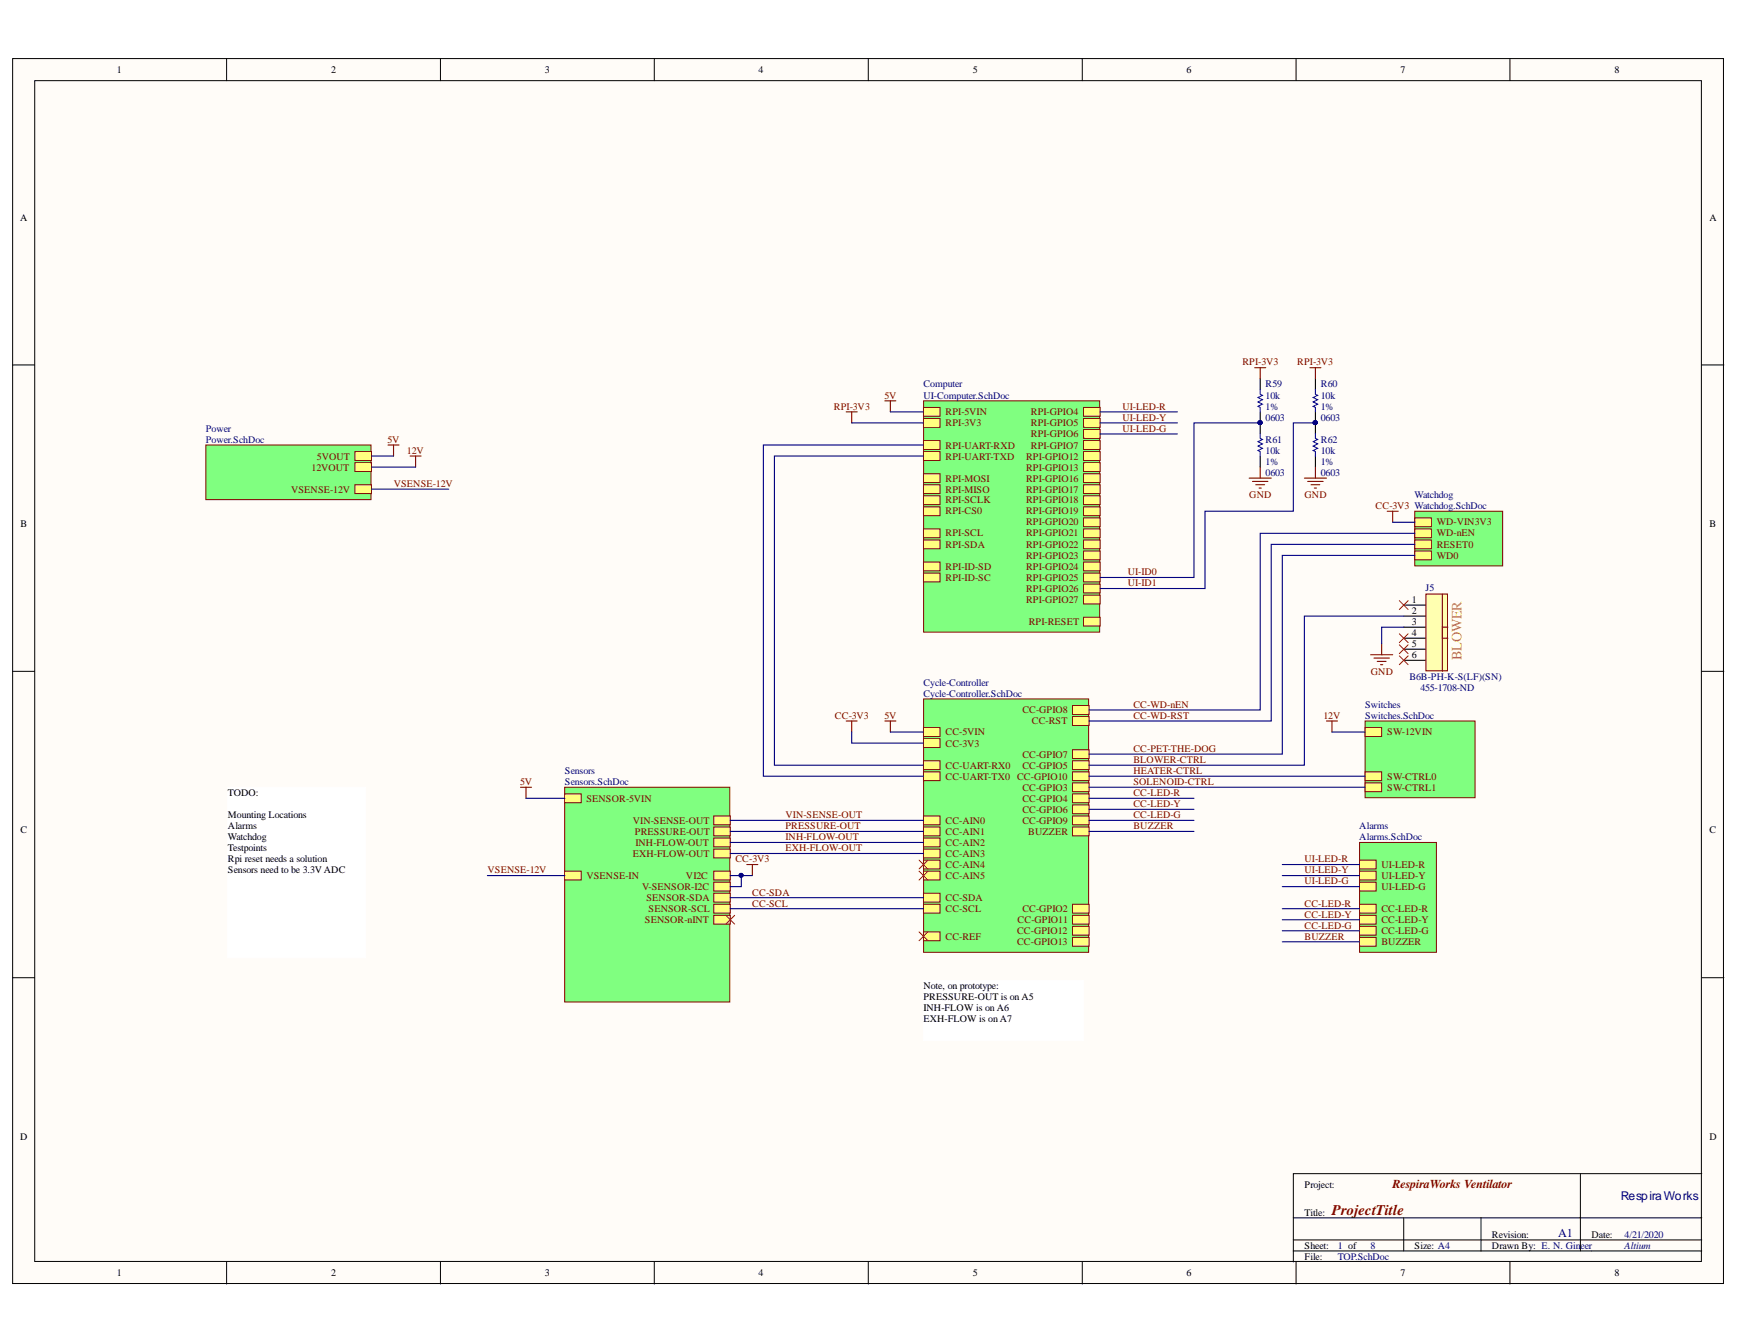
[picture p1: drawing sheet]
<svg xmlns="http://www.w3.org/2000/svg" width="279mm" height="216mm" viewBox="0 0 279 216" stroke-linecap="round" stroke-linejoin="round" font-family="sans-serif">
<defs><g id="words">
<text font-size="2.4" fill="#800000" x="214" y="195.1">ProjectTitle</text>
<text font-size="2.3" fill="#f90" x="234.8" y="106.1" transform="rotate(-90 234.8 106.1)">BLOWER</text>
<text font-size="1.9" fill="#800000" x="223.7" y="190.8">RespiraWorks Ventilator</text>
<g font-size="1.9" fill="#000080">
<text x="260.4" y="192.7">RespiraWorks</text>
<text x="250.4" y="198.7">A1</text>
</g>
<g font-size="1.6">
<text x="18.8" y="11.8">1</text>
<text x="53.2" y="11.8">2</text>
<text x="87.5" y="11.8">3</text>
<text x="121.9" y="11.8">4</text>
<text x="156.3" y="11.8">5</text>
<text x="190.7" y="11.8">6</text>
<text x="225" y="11.8">7</text>
<text x="259.4" y="11.8">8</text>
<text x="3.2" y="35.4">A</text>
<text x="274.6" y="35.4">A</text>
<text x="3.3" y="84.7">B</text>
<text x="274.6" y="84.7">B</text>
<text x="226.9" y="100.4">3</text>
<text x="226.9" y="98.6">2</text>
<text x="226.9" y="96.8">1</text>
<text x="226.9" y="105.7">6</text>
<text x="226.9" y="103.9">5</text>
<text x="226.9" y="102.2">4</text>
<text x="36.6" y="127.9">TODO:</text>
<text x="36.6" y="131.4">Mounting Locations</text>
<text x="3.3" y="133.9">C</text>
<text x="36.6" y="133.2">Alarms</text>
<text x="36.6" y="135">Watchdog</text>
<text x="36.6" y="136.8">Testpoints</text>
<text x="274.6" y="133.9">C</text>
<text x="36.6" y="138.5">Rpi reset needs a solution</text>
<text x="36.6" y="140.3">Sensors need to be 3.3V ADC</text>
<text x="148.4" y="158.9">Note, on prototype:</text>
<text x="148.4" y="160.7">PRESSURE-OUT is on A5</text>
<text x="148.4" y="162.5">INH-FLOW is on A6</text>
<text x="148.4" y="164.2">EXH-FLOW is on A7</text>
<text x="3.2" y="183.1">D</text>
<text x="274.6" y="183.1">D</text>
<text x="209.6" y="190.9">Project:</text>
<text x="209.6" y="195.3">Title:</text>
<text x="209.6" y="202.4">File:</text>
<text x="209.6" y="200.6">Sheet:</text>
<text x="227.3" y="200.6">Size: A4</text>
<text x="239.7" y="200.6">Drawn By: E. N. Gin</text>
<text x="239.7" y="198.8">Revision:</text>
<text x="255.7" y="198.8">Date:</text>
<text x="18.8" y="205">1</text>
<text x="53.2" y="205">2</text>
<text x="87.5" y="205">3</text>
<text x="121.9" y="205">4</text>
<text x="156.3" y="205">5</text>
<text x="190.7" y="205">6</text>
<text x="225" y="205">7</text>
<text x="259.4" y="205">8</text>
</g>
<g font-size="1.6" fill="#800000">
<text x="199.6" y="58.7">RPI-3V3</text>
<text x="208.4" y="58.7">RPI-3V3</text>
<text x="134" y="65.8">RPI-3V3</text>
<text x="142.1" y="64">5V</text>
<text x="180.3" y="65.8">UI-LED-R</text>
<text x="62.3" y="71.1">5V</text>
<text x="151.9" y="68.5">RPI-3V3</text>
<text x="151.9" y="66.7">RPI-5VIN</text>
<text x="165.6" y="70.3">RPI-GPIO6</text>
<text x="165.6" y="66.7">RPI-GPIO4</text>
<text x="165.6" y="68.5">RPI-GPIO5</text>
<text x="180.3" y="67.6">UI-LED-Y</text>
<text x="180.3" y="69.3">UI-LED-G</text>
<text x="50.1" y="75.6">12VOUT</text>
<text x="50.9" y="73.8">5VOUT</text>
<text x="65.4" y="72.9">12V</text>
<text x="151.9" y="73.8">RPI-UART-TXD</text>
<text x="151.9" y="77.4">RPI-MOSI</text>
<text x="151.9" y="72.1">RPI-UART-RXD</text>
<text x="164.9" y="73.8">RPI-GPIO12</text>
<text x="164.9" y="77.4">RPI-GPIO16</text>
<text x="164.9" y="75.6">RPI-GPIO13</text>
<text x="165.6" y="72.1">RPI-GPIO7</text>
<text x="46.8" y="79.2">VSENSE-12V</text>
<text x="63.3" y="78.2">VSENSE-12V</text>
<text x="151.9" y="80.9">RPI-SCLK</text>
<text x="151.9" y="79.2">RPI-MISO</text>
<text x="151.9" y="82.6">RPI-CS0</text>
<text x="164.9" y="80.9">RPI-GPIO18</text>
<text x="164.9" y="79.2">RPI-GPIO17</text>
<text x="164.9" y="82.6">RPI-GPIO19</text>
<text x="200.7" y="80">GND</text>
<text x="209.6" y="80">GND</text>
<text x="221" y="81.8">CC-3V3 Watchdog.SchDoc</text>
<text x="151.9" y="88">RPI-SDA</text>
<text x="151.9" y="86.2">RPI-SCL</text>
<text x="164.9" y="84.4">RPI-GPIO20</text>
<text x="164.9" y="89.7">RPI-GPIO23</text>
<text x="164.9" y="88">RPI-GPIO22</text>
<text x="164.9" y="86.2">RPI-GPIO21</text>
<text x="230.8" y="88">RESET0</text>
<text x="230.8" y="89.7">WD0</text>
<text x="230.8" y="86.2">WD-nEN</text>
<text x="230.8" y="84.4">WD-VIN3V3</text>
<text x="151.9" y="93.3">RPI-ID-SC</text>
<text x="151.9" y="91.5">RPI-ID-SD</text>
<text x="164.9" y="91.5">RPI-GPIO24</text>
<text x="164.9" y="93.3">RPI-GPIO25</text>
<text x="164.9" y="95.1">RPI-GPIO26</text>
<text x="181.2" y="92.4">UI-ID0</text>
<text x="181.2" y="94.2">UI-ID1</text>
<text x="164.9" y="96.8">RPI-GPIO27</text>
<text x="165.3" y="100.4">RPI-RESET</text>
<text x="182.1" y="113.7">CC-WD-nEN</text>
<text x="220.3" y="108.4">GND</text>
<text x="134.2" y="115.4">CC-3V3</text>
<text x="142.1" y="115.4">5V</text>
<text x="151.9" y="119.9">CC-3V3</text>
<text x="151.9" y="118.1">CC-5VIN</text>
<text x="164.3" y="114.6">CC-GPIO8</text>
<text x="165.8" y="116.4">CC-RST</text>
<text x="182.1" y="115.4">CC-WD-RST</text>
<text x="212.6" y="115.4">12V</text>
<text x="222.9" y="118.1">SW-12VIN</text>
<text x="151.9" y="125.3">CC-UART-TX0</text>
<text x="151.9" y="123.5">CC-UART-RX0</text>
<text x="163.4" y="125.3">CC-GPIO10</text>
<text x="164.3" y="121.7">CC-GPIO7</text>
<text x="164.3" y="123.5">CC-GPIO5</text>
<text x="182.1" y="124.3">HEATER-CTRL</text>
<text x="182.1" y="122.5">BLOWER-CTRL</text>
<text x="182.1" y="120.8">CC-PET-THE-DOG</text>
<text x="222.9" y="125.3">SW-CTRL0</text>
<text x="83.6" y="126.1">5V</text>
<text x="94.2" y="128.8">SENSOR-5VIN</text>
<text x="126.2" y="131.4">VIN-SENSE-OUT</text>
<text x="164.3" y="127">CC-GPIO3</text>
<text x="164.3" y="130.6">CC-GPIO6</text>
<text x="164.3" y="128.8">CC-GPIO4</text>
<text x="182.1" y="126.1">SOLENOID-CTRL</text>
<text x="182.1" y="129.7">CC-LED-Y</text>
<text x="182.1" y="131.4">CC-LED-G</text>
<text x="182.1" y="127.9">CC-LED-R</text>
<text x="222.9" y="127">SW-CTRL1</text>
<text x="101.7" y="137.7">EXH-FLOW-OUT</text>
<text x="101.7" y="132.4">VIN-SENSE-OUT</text>
<text x="102" y="134.1">PRESSURE-OUT</text>
<text x="102.1" y="135.9">INH-FLOW-OUT</text>
<text x="126.2" y="133.2">PRESSURE-OUT</text>
<text x="126.2" y="135">INH-FLOW-OUT</text>
<text x="126.2" y="136.8">EXH-FLOW-OUT</text>
<text x="151.9" y="134.1">CC-AIN1</text>
<text x="151.9" y="135.9">CC-AIN2</text>
<text x="151.9" y="137.7">CC-AIN3</text>
<text x="151.9" y="132.4">CC-AIN0</text>
<text x="164.3" y="132.4">CC-GPIO9</text>
<text x="165.2" y="134.1">BUZZER</text>
<text x="182.1" y="133.2">BUZZER</text>
<text x="78.3" y="140.3">VSENSE-12V</text>
<text x="94.2" y="141.2">VSENSE-IN</text>
<text x="103.2" y="142.9">V-SENSOR-I2C</text>
<text x="110.2" y="141.2">VI2C</text>
<text x="118.2" y="138.5">CC-3V3</text>
<text x="120.9" y="143.9">CC-SDA</text>
<text x="151.9" y="141.2">CC-AIN5</text>
<text x="151.9" y="139.5">CC-AIN4</text>
<text x="209.6" y="138.5">UI-LED-R</text>
<text x="209.6" y="140.3">UI-LED-Y</text>
<text x="209.6" y="142.1">UI-LED-G</text>
<text x="222" y="141.2">UI-LED-Y</text>
<text x="222" y="142.9">UI-LED-G</text>
<text x="222" y="139.5">UI-LED-R</text>
<text x="103.6" y="148.3">SENSOR-nINT</text>
<text x="103.9" y="144.7">SENSOR-SDA</text>
<text x="104.2" y="146.5">SENSOR-SCL</text>
<text x="120.9" y="145.6">CC-SCL</text>
<text x="151.9" y="146.5">CC-SCL</text>
<text x="151.9" y="144.7">CC-SDA</text>
<text x="163.5" y="148.3">CC-GPIO11</text>
<text x="164.3" y="146.5">CC-GPIO2</text>
<text x="209.6" y="145.6">CC-LED-R</text>
<text x="209.6" y="147.4">CC-LED-Y</text>
<text x="209.6" y="149.2">CC-LED-G</text>
<text x="222" y="146.5">CC-LED-R</text>
<text x="222" y="148.3">CC-LED-Y</text>
<text x="151.9" y="151">CC-REF</text>
<text x="163.4" y="150">CC-GPIO12</text>
<text x="163.4" y="151.8">CC-GPIO13</text>
<text x="209.6" y="151">BUZZER</text>
<text x="222" y="151.8">BUZZER</text>
<text x="222" y="150">CC-LED-G</text>
</g>
<g font-size="1.6" fill="#000080">
<text x="148.4" y="62.2">Computer</text>
<text x="148.4" y="64">UI-Computer.SchDoc</text>
<text x="203.3" y="65.8">1%</text>
<text x="203.3" y="64">10k</text>
<text x="203.3" y="62.2">R59</text>
<text x="212.2" y="65.8">1%</text>
<text x="212.2" y="64">10k</text>
<text x="212.2" y="62.2">R60</text>
<text x="33.1" y="69.3">Power</text>
<text x="33.1" y="71.1">Power.SchDoc</text>
<text x="203.3" y="67.6">0603</text>
<text x="203.3" y="71.1">R61</text>
<text x="212.2" y="67.6">0603</text>
<text x="212.2" y="71.1">R62</text>
<text x="203.3" y="76.5">0603</text>
<text x="203.3" y="74.7">1%</text>
<text x="203.3" y="72.9">10k</text>
<text x="212.2" y="76.5">0603</text>
<text x="212.2" y="74.7">1%</text>
<text x="212.2" y="72.9">10k</text>
<text x="227.3" y="80">Watchdog</text>
<text x="229.1" y="94.9">J5</text>
<text x="148.4" y="110.2">Cycle-Controller</text>
<text x="148.4" y="111.9">Cycle-Controller.SchDoc</text>
<text x="219.3" y="113.7">Switches</text>
<text x="226.4" y="109.3">B6B-PH-K-S(LF)(SN)</text>
<text x="228.2" y="111">455-1708-ND</text>
<text x="219.3" y="115.4">Switches.SchDoc</text>
<text x="90.8" y="124.3">Sensors</text>
<text x="90.8" y="126.1">Sensors.SchDoc</text>
<text x="218.4" y="133.2">Alarms</text>
<text x="218.4" y="135">Alarms.SchDoc</text>
<text x="214.9" y="200.6">1 of</text>
<text x="214.9" y="202.4">TOP.SchDoc</text>
<text x="220.2" y="200.6">8</text>
<text x="253.9" y="200.6">eer</text>
<text x="261" y="200.6">Altium</text>
<text x="261" y="198.8">4/21/2020</text>
</g>
</g></defs>
<g fill="#fffcf8" stroke="#000" stroke-width=".16">
<path d="M2 9.4h274.9v196.8h-274.9z"/>
<path d="M5.6 13h267.8v189.6h-267.8z"/>
</g>
<g fill="none" stroke="#000" stroke-width=".16">
<path d="M36.4 9.4v3.6M70.8 9.4v3.6M105.1 9.4v3.6M139.5 9.4v3.6M173.9 9.4v3.6M208.2 9.4v3.6M242.6 9.4v3.6M2 58.6h3.6M273.4 58.6h3.6M2 107.8h3.6M273.4 107.8h3.6M2 157.1h3.6"/>
<path d="M273.4 157.1h3.6M207.8 195.6h65.6M207.8 199.2h65.6M225.5 195.6v5.4M238 195.6v5.4M253.9 188.5v12.5M273.4 188.5h-65.6v12.5M36.4 202.7v3.6M70.8 202.7v3.6M105.1 202.7v3.6M139.5 202.7v3.6M173.9 202.7v3.6"/>
<path d="M207.8 201h65.6M207.8 201v1.7M208.2 202.7v3.6M242.6 202.7v3.6"/>
</g>
<path d="M148.4 112.3h26.5v40.7h-26.5z" fill="#80ff80" stroke="#800000" stroke-width=".16"/>
<path d="M148.4 118.7h2.6v1.4h-2.6z" fill-rule="evenodd" fill="#ffff80"/>
<path d="M148.4 118.7h2.6v1.4h-2.6z" fill="none" stroke="#800000" stroke-width=".16"/>
<path d="M172.3 145.3h2.7v1.4h-2.7z" fill-rule="evenodd" fill="#ffff80"/>
<path d="M172.3 145.3h2.7v1.4h-2.7z" fill="none" stroke="#800000" stroke-width=".16"/>
<path d="M148.4 139.9h2.6v1.5h-2.6z" fill-rule="evenodd" fill="#ffff80"/>
<path d="M148.4 139.9h2.6v1.5h-2.6z" fill="none" stroke="#800000" stroke-width=".16"/>
<path d="M148.4 132.8h2.6v1.5h-2.6z" fill-rule="evenodd" fill="#ffff80"/>
<path d="M148.4 132.8h2.6v1.5h-2.6z" fill="none" stroke="#800000" stroke-width=".16"/>
<path d="M172.3 125.8h2.7v1.4h-2.7z" fill-rule="evenodd" fill="#ffff80"/>
<path d="M172.3 125.8h2.7v1.4h-2.7z" fill="none" stroke="#800000" stroke-width=".16"/>
<path d="M148.4 124h2.6v1.4h-2.6z" fill-rule="evenodd" fill="#ffff80"/>
<path d="M148.4 124h2.6v1.4h-2.6z" fill="none" stroke="#800000" stroke-width=".16"/>
<path d="M148.4 134.6h2.6v1.4h-2.6z" fill-rule="evenodd" fill="#ffff80"/>
<path d="M148.4 134.6h2.6v1.4h-2.6z" fill="none" stroke="#800000" stroke-width=".16"/>
<path d="M172.3 148.8h2.7v1.4h-2.7z" fill-rule="evenodd" fill="#ffff80"/>
<path d="M172.3 148.8h2.7v1.4h-2.7z" fill="none" stroke="#800000" stroke-width=".16"/>
<path d="M172.3 120.4h2.7v1.5h-2.7z" fill-rule="evenodd" fill="#ffff80"/>
<path d="M172.3 120.4h2.7v1.5h-2.7z" fill="none" stroke="#800000" stroke-width=".16"/>
<path d="M172.3 131.1h2.7v1.4h-2.7z" fill-rule="evenodd" fill="#ffff80"/>
<path d="M172.3 131.1h2.7v1.4h-2.7z" fill="none" stroke="#800000" stroke-width=".16"/>
<path d="M148.4 122.2h2.6v1.4h-2.6z" fill-rule="evenodd" fill="#ffff80"/>
<path d="M148.4 122.2h2.6v1.4h-2.6z" fill="none" stroke="#800000" stroke-width=".16"/>
<path d="M172.3 122.2h2.7v1.4h-2.7z" fill-rule="evenodd" fill="#ffff80"/>
<path d="M172.3 122.2h2.7v1.4h-2.7z" fill="none" stroke="#800000" stroke-width=".16"/>
<path d="M172.3 129.3h2.7v1.4h-2.7z" fill-rule="evenodd" fill="#ffff80"/>
<path d="M172.3 129.3h2.7v1.4h-2.7z" fill="none" stroke="#800000" stroke-width=".16"/>
<path d="M172.3 147h2.7v1.5h-2.7z" fill-rule="evenodd" fill="#ffff80"/>
<path d="M172.3 147h2.7v1.5h-2.7z" fill="none" stroke="#800000" stroke-width=".16"/>
<path d="M172.3 124h2.7v1.4h-2.7z" fill-rule="evenodd" fill="#ffff80"/>
<path d="M172.3 124h2.7v1.4h-2.7z" fill="none" stroke="#800000" stroke-width=".16"/>
<path d="M172.3 115.1h2.7v1.4h-2.7z" fill-rule="evenodd" fill="#ffff80"/>
<path d="M172.3 115.1h2.7v1.4h-2.7z" fill="none" stroke="#800000" stroke-width=".16"/>
<path d="M148.4 136.4h2.6v1.4h-2.6z" fill-rule="evenodd" fill="#ffff80"/>
<path d="M148.4 136.4h2.6v1.4h-2.6z" fill="none" stroke="#800000" stroke-width=".16"/>
<path d="M172.3 127.5h2.7v1.4h-2.7z" fill-rule="evenodd" fill="#ffff80"/>
<path d="M172.3 127.5h2.7v1.4h-2.7z" fill="none" stroke="#800000" stroke-width=".16"/>
<path d="M148.4 138.2h2.6v1.4h-2.6z" fill-rule="evenodd" fill="#ffff80"/>
<path d="M148.4 138.2h2.6v1.4h-2.6z" fill="none" stroke="#800000" stroke-width=".16"/>
<path d="M148.4 131.1h2.6v1.4h-2.6z" fill-rule="evenodd" fill="#ffff80"/>
<path d="M148.4 131.1h2.6v1.4h-2.6z" fill="none" stroke="#800000" stroke-width=".16"/>
<path d="M172.3 150.6h2.7v1.4h-2.7z" fill-rule="evenodd" fill="#ffff80"/>
<path d="M172.3 150.6h2.7v1.4h-2.7z" fill="none" stroke="#800000" stroke-width=".16"/>
<path d="M148.4 149.7h2.6v1.4h-2.6z" fill-rule="evenodd" fill="#ffff80"/>
<path d="M148.4 149.7h2.6v1.4h-2.6z" fill="none" stroke="#800000" stroke-width=".16"/>
<path d="M172.3 113.3h2.7v1.5h-2.7z" fill-rule="evenodd" fill="#ffff80"/>
<path d="M172.3 113.3h2.7v1.5h-2.7z" fill="none" stroke="#800000" stroke-width=".16"/>
<path d="M148.4 116.9h2.6v1.4h-2.6z" fill-rule="evenodd" fill="#ffff80"/>
<path d="M148.4 116.9h2.6v1.4h-2.6z" fill="none" stroke="#800000" stroke-width=".16"/>
<path d="M148.4 145.3h2.6v1.4h-2.6z" fill-rule="evenodd" fill="#ffff80"/>
<path d="M148.4 145.3h2.6v1.4h-2.6z" fill="none" stroke="#800000" stroke-width=".16"/>
<path d="M148.4 143.5h2.6v1.4h-2.6z" fill-rule="evenodd" fill="#ffff80"/>
<path d="M148.4 143.5h2.6v1.4h-2.6z" fill="none" stroke="#800000" stroke-width=".16"/>
<path d="M172.3 132.8h2.7v1.5h-2.7z" fill-rule="evenodd" fill="#ffff80"/>
<path d="M172.3 132.8h2.7v1.5h-2.7z" fill="none" stroke="#800000" stroke-width=".16"/>
<path d="M148.4 64.4h28.3v37.1h-28.3z" fill="#80ff80" stroke="#800000" stroke-width=".16"/>
<path d="M148.4 86.7h2.6v1.5h-2.6z" fill-rule="evenodd" fill="#ffff80"/>
<path d="M148.4 86.7h2.6v1.5h-2.6z" fill="none" stroke="#800000" stroke-width=".16"/>
<path d="M148.4 85h2.6v1.4h-2.6z" fill-rule="evenodd" fill="#ffff80"/>
<path d="M148.4 85h2.6v1.4h-2.6z" fill="none" stroke="#800000" stroke-width=".16"/>
<path d="M174.1 69h2.7v1.4h-2.7z" fill-rule="evenodd" fill="#ffff80"/>
<path d="M174.1 69h2.7v1.4h-2.7z" fill="none" stroke="#800000" stroke-width=".16"/>
<path d="M174.1 70.8h2.7v1.4h-2.7z" fill-rule="evenodd" fill="#ffff80"/>
<path d="M174.1 70.8h2.7v1.4h-2.7z" fill="none" stroke="#800000" stroke-width=".16"/>
<path d="M148.4 92.1h2.6v1.4h-2.6z" fill-rule="evenodd" fill="#ffff80"/>
<path d="M148.4 92.1h2.6v1.4h-2.6z" fill="none" stroke="#800000" stroke-width=".16"/>
<path d="M174.1 72.5h2.7v1.5h-2.7z" fill-rule="evenodd" fill="#ffff80"/>
<path d="M174.1 72.5h2.7v1.5h-2.7z" fill="none" stroke="#800000" stroke-width=".16"/>
<path d="M174.1 90.3h2.7v1.4h-2.7z" fill-rule="evenodd" fill="#ffff80"/>
<path d="M174.1 90.3h2.7v1.4h-2.7z" fill="none" stroke="#800000" stroke-width=".16"/>
<path d="M174.1 92.1h2.7v1.4h-2.7z" fill-rule="evenodd" fill="#ffff80"/>
<path d="M174.1 92.1h2.7v1.4h-2.7z" fill="none" stroke="#800000" stroke-width=".16"/>
<path d="M174.1 65.5h2.7v1.4h-2.7z" fill-rule="evenodd" fill="#ffff80"/>
<path d="M174.1 65.5h2.7v1.4h-2.7z" fill="none" stroke="#800000" stroke-width=".16"/>
<path d="M174.1 79.6h2.7v1.5h-2.7z" fill-rule="evenodd" fill="#ffff80"/>
<path d="M174.1 79.6h2.7v1.5h-2.7z" fill="none" stroke="#800000" stroke-width=".16"/>
<path d="M148.4 72.5h2.6v1.5h-2.6z" fill-rule="evenodd" fill="#ffff80"/>
<path d="M148.4 72.5h2.6v1.5h-2.6z" fill="none" stroke="#800000" stroke-width=".16"/>
<path d="M174.1 76.1h2.7v1.4h-2.7z" fill-rule="evenodd" fill="#ffff80"/>
<path d="M174.1 76.1h2.7v1.4h-2.7z" fill="none" stroke="#800000" stroke-width=".16"/>
<path d="M148.4 79.6h2.6v1.5h-2.6z" fill-rule="evenodd" fill="#ffff80"/>
<path d="M148.4 79.6h2.6v1.5h-2.6z" fill="none" stroke="#800000" stroke-width=".16"/>
<path d="M174.1 95.6h2.7v1.4h-2.7z" fill-rule="evenodd" fill="#ffff80"/>
<path d="M174.1 95.6h2.7v1.4h-2.7z" fill="none" stroke="#800000" stroke-width=".16"/>
<path d="M148.4 76.1h2.6v1.4h-2.6z" fill-rule="evenodd" fill="#ffff80"/>
<path d="M148.4 76.1h2.6v1.4h-2.6z" fill="none" stroke="#800000" stroke-width=".16"/>
<path d="M148.4 67.2h2.6v1.4h-2.6z" fill-rule="evenodd" fill="#ffff80"/>
<path d="M148.4 67.2h2.6v1.4h-2.6z" fill="none" stroke="#800000" stroke-width=".16"/>
<path d="M148.4 77.9h2.6v1.4h-2.6z" fill-rule="evenodd" fill="#ffff80"/>
<path d="M148.4 77.9h2.6v1.4h-2.6z" fill="none" stroke="#800000" stroke-width=".16"/>
<path d="M174.1 77.9h2.7v1.4h-2.7z" fill-rule="evenodd" fill="#ffff80"/>
<path d="M174.1 77.9h2.7v1.4h-2.7z" fill="none" stroke="#800000" stroke-width=".16"/>
<path d="M174.1 83.2h2.7v1.4h-2.7z" fill-rule="evenodd" fill="#ffff80"/>
<path d="M174.1 83.2h2.7v1.4h-2.7z" fill="none" stroke="#800000" stroke-width=".16"/>
<path d="M174.1 88.5h2.7v1.4h-2.7z" fill-rule="evenodd" fill="#ffff80"/>
<path d="M174.1 88.5h2.7v1.4h-2.7z" fill="none" stroke="#800000" stroke-width=".16"/>
<path d="M174.1 81.4h2.7v1.4h-2.7z" fill-rule="evenodd" fill="#ffff80"/>
<path d="M174.1 81.4h2.7v1.4h-2.7z" fill="none" stroke="#800000" stroke-width=".16"/>
<path d="M148.4 90.3h2.6v1.4h-2.6z" fill-rule="evenodd" fill="#ffff80"/>
<path d="M148.4 90.3h2.6v1.4h-2.6z" fill="none" stroke="#800000" stroke-width=".16"/>
<path d="M174.1 86.7h2.7v1.5h-2.7z" fill-rule="evenodd" fill="#ffff80"/>
<path d="M174.1 86.7h2.7v1.5h-2.7z" fill="none" stroke="#800000" stroke-width=".16"/>
<path d="M174.1 93.8h2.7v1.5h-2.7z" fill-rule="evenodd" fill="#ffff80"/>
<path d="M174.1 93.8h2.7v1.5h-2.7z" fill="none" stroke="#800000" stroke-width=".16"/>
<path d="M148.4 81.4h2.6v1.4h-2.6z" fill-rule="evenodd" fill="#ffff80"/>
<path d="M148.4 81.4h2.6v1.4h-2.6z" fill="none" stroke="#800000" stroke-width=".16"/>
<path d="M148.4 70.8h2.6v1.4h-2.6z" fill-rule="evenodd" fill="#ffff80"/>
<path d="M148.4 70.8h2.6v1.4h-2.6z" fill="none" stroke="#800000" stroke-width=".16"/>
<path d="M174.1 74.3h2.7v1.4h-2.7z" fill-rule="evenodd" fill="#ffff80"/>
<path d="M174.1 74.3h2.7v1.4h-2.7z" fill="none" stroke="#800000" stroke-width=".16"/>
<path d="M174.1 85h2.7v1.4h-2.7z" fill-rule="evenodd" fill="#ffff80"/>
<path d="M174.1 85h2.7v1.4h-2.7z" fill="none" stroke="#800000" stroke-width=".16"/>
<path d="M174.1 67.2h2.7v1.4h-2.7z" fill-rule="evenodd" fill="#ffff80"/>
<path d="M174.1 67.2h2.7v1.4h-2.7z" fill="none" stroke="#800000" stroke-width=".16"/>
<path d="M148.4 65.5h2.6v1.4h-2.6z" fill-rule="evenodd" fill="#ffff80"/>
<path d="M148.4 65.5h2.6v1.4h-2.6z" fill="none" stroke="#800000" stroke-width=".16"/>
<path d="M174.1 99.2h2.7v1.4h-2.7z" fill-rule="evenodd" fill="#ffff80"/>
<path d="M174.1 99.2h2.7v1.4h-2.7z" fill="none" stroke="#800000" stroke-width=".16"/>
<path d="M90.7 126.5h26.6v34.5h-26.6z" fill="#80ff80" stroke="#800000" stroke-width=".16"/>
<path d="M114.7 134.6h2.6v1.4h-2.6z" fill-rule="evenodd" fill="#ffff80"/>
<path d="M114.7 134.6h2.6v1.4h-2.6z" fill="none" stroke="#800000" stroke-width=".16"/>
<path d="M90.7 127.5h2.7v1.4h-2.7z" fill-rule="evenodd" fill="#ffff80"/>
<path d="M90.7 127.5h2.7v1.4h-2.7z" fill="none" stroke="#800000" stroke-width=".16"/>
<path d="M114.7 132.8h2.6v1.5h-2.6z" fill-rule="evenodd" fill="#ffff80"/>
<path d="M114.7 132.8h2.6v1.5h-2.6z" fill="none" stroke="#800000" stroke-width=".16"/>
<path d="M114.7 136.4h2.6v1.4h-2.6z" fill-rule="evenodd" fill="#ffff80"/>
<path d="M114.7 136.4h2.6v1.4h-2.6z" fill="none" stroke="#800000" stroke-width=".16"/>
<path d="M114.7 131.1h2.6v1.4h-2.6z" fill-rule="evenodd" fill="#ffff80"/>
<path d="M114.7 131.1h2.6v1.4h-2.6z" fill="none" stroke="#800000" stroke-width=".16"/>
<path d="M90.7 139.9h2.7v1.5h-2.7z" fill-rule="evenodd" fill="#ffff80"/>
<path d="M90.7 139.9h2.7v1.5h-2.7z" fill="none" stroke="#800000" stroke-width=".16"/>
<path d="M114.7 143.5h2.6v1.4h-2.6z" fill-rule="evenodd" fill="#ffff80"/>
<path d="M114.7 143.5h2.6v1.4h-2.6z" fill="none" stroke="#800000" stroke-width=".16"/>
<path d="M114.7 141.7h2.6v1.4h-2.6z" fill-rule="evenodd" fill="#ffff80"/>
<path d="M114.7 141.7h2.6v1.4h-2.6z" fill="none" stroke="#800000" stroke-width=".16"/>
<path d="M114.7 139.9h2.6v1.5h-2.6z" fill-rule="evenodd" fill="#ffff80"/>
<path d="M114.7 139.9h2.6v1.5h-2.6z" fill="none" stroke="#800000" stroke-width=".16"/>
<path d="M114.7 147h2.6v1.5h-2.6z" fill-rule="evenodd" fill="#ffff80"/>
<path d="M114.7 147h2.6v1.5h-2.6z" fill="none" stroke="#800000" stroke-width=".16"/>
<path d="M114.7 145.3h2.6v1.4h-2.6z" fill-rule="evenodd" fill="#ffff80"/>
<path d="M114.7 145.3h2.6v1.4h-2.6z" fill="none" stroke="#800000" stroke-width=".16"/>
<path d="M219.3 115.8h17.7v12.3h-17.7z" fill="#80ff80" stroke="#800000" stroke-width=".16"/>
<path d="M219.3 125.8h2.7v1.4h-2.7z" fill-rule="evenodd" fill="#ffff80"/>
<path d="M219.3 125.8h2.7v1.4h-2.7z" fill="none" stroke="#800000" stroke-width=".16"/>
<path d="M219.3 116.9h2.7v1.4h-2.7z" fill-rule="evenodd" fill="#ffff80"/>
<path d="M219.3 116.9h2.7v1.4h-2.7z" fill="none" stroke="#800000" stroke-width=".16"/>
<path d="M219.3 124h2.7v1.4h-2.7z" fill-rule="evenodd" fill="#ffff80"/>
<path d="M219.3 124h2.7v1.4h-2.7z" fill="none" stroke="#800000" stroke-width=".16"/>
<path d="M227.3 82.1h14.1v8.8h-14.1z" fill="#80ff80" stroke="#800000" stroke-width=".16"/>
<path d="M227.3 86.7h2.7v1.5h-2.7z" fill-rule="evenodd" fill="#ffff80"/>
<path d="M227.3 86.7h2.7v1.5h-2.7z" fill="none" stroke="#800000" stroke-width=".16"/>
<path d="M227.3 88.5h2.7v1.4h-2.7z" fill-rule="evenodd" fill="#ffff80"/>
<path d="M227.3 88.5h2.7v1.4h-2.7z" fill="none" stroke="#800000" stroke-width=".16"/>
<path d="M227.3 85h2.7v1.4h-2.7z" fill-rule="evenodd" fill="#ffff80"/>
<path d="M227.3 85h2.7v1.4h-2.7z" fill="none" stroke="#800000" stroke-width=".16"/>
<path d="M227.3 83.2h2.7v1.4h-2.7z" fill-rule="evenodd" fill="#ffff80"/>
<path d="M227.3 83.2h2.7v1.4h-2.7z" fill="none" stroke="#800000" stroke-width=".16"/>
<path d="M218.4 135.3h12.4v17.7h-12.4z" fill="#80ff80" stroke="#800000" stroke-width=".16"/>
<path d="M218.4 150.6h2.7v1.4h-2.7z" fill-rule="evenodd" fill="#ffff80"/>
<path d="M218.4 150.6h2.7v1.4h-2.7z" fill="none" stroke="#800000" stroke-width=".16"/>
<path d="M218.4 145.3h2.7v1.4h-2.7z" fill-rule="evenodd" fill="#ffff80"/>
<path d="M218.4 145.3h2.7v1.4h-2.7z" fill="none" stroke="#800000" stroke-width=".16"/>
<path d="M218.4 139.9h2.7v1.5h-2.7z" fill-rule="evenodd" fill="#ffff80"/>
<path d="M218.4 139.9h2.7v1.5h-2.7z" fill="none" stroke="#800000" stroke-width=".16"/>
<path d="M218.4 148.8h2.7v1.4h-2.7z" fill-rule="evenodd" fill="#ffff80"/>
<path d="M218.4 148.8h2.7v1.4h-2.7z" fill="none" stroke="#800000" stroke-width=".16"/>
<path d="M218.4 141.7h2.7v1.4h-2.7z" fill-rule="evenodd" fill="#ffff80"/>
<path d="M218.4 141.7h2.7v1.4h-2.7z" fill="none" stroke="#800000" stroke-width=".16"/>
<path d="M218.4 138.2h2.7v1.4h-2.7z" fill-rule="evenodd" fill="#ffff80"/>
<path d="M218.4 138.2h2.7v1.4h-2.7z" fill="none" stroke="#800000" stroke-width=".16"/>
<path d="M218.4 147h2.7v1.5h-2.7z" fill-rule="evenodd" fill="#ffff80"/>
<path d="M218.4 147h2.7v1.5h-2.7z" fill="none" stroke="#800000" stroke-width=".16"/>
<path d="M33.1 71.5h26.5v8.8h-26.5z" fill="#80ff80" stroke="#800000" stroke-width=".16"/>
<path d="M57 72.5h2.7v1.5h-2.7z" fill-rule="evenodd" fill="#ffff80"/>
<path d="M57 72.5h2.7v1.5h-2.7z" fill="none" stroke="#800000" stroke-width=".16"/>
<path d="M57 77.9h2.7v1.4h-2.7z" fill-rule="evenodd" fill="#ffff80"/>
<path d="M57 77.9h2.7v1.4h-2.7z" fill="none" stroke="#800000" stroke-width=".16"/>
<path d="M57 74.3h2.7v1.4h-2.7z" fill-rule="evenodd" fill="#ffff80"/>
<path d="M57 74.3h2.7v1.4h-2.7z" fill="none" stroke="#800000" stroke-width=".16"/>
<path d="M62.3 71.5h1.8M63.2 71.5v1.8M65.9 73.3h1.8M66.8 73.3v1.7M142.2 64.4h1.7M143.1 64.4v1.8M142.2 115.8h1.7M143.1 115.8v1.8M213.1 115.8h1.8M214 115.8v1.8M83.6 126.5h1.8M84.5 126.5v1.7" fill="none" stroke="#800000" stroke-width=".18"/>
<path d="M36.6 126.5h22.1v27.4h-22.1z" fill="#fff" stroke="#fff" stroke-width=".16"/>
<path d="M225.5 99h3.6M225.5 97.2h3.6M225.5 106.1h3.6M225.5 104.3h3.6M225.5 102.5h3.6M225.5 100.7h3.6" fill="none" stroke="#000" stroke-width=".18"/>
<path d="M229.1 95.4h3.5v12.4h-3.5z" fill="#ffffb0" stroke="#800000" stroke-width=".18"/>
<g fill="none" stroke="#800000" stroke-width=".18">
<path d="M201.6 59.1h1.8M202.5 59.1v1.7M210.5 59.1h1.7M211.3 59.1v1.7M136 66.2h1.7M136.8 66.2v1.7M200.7 76.8h3.5M201.2 77.3h2.5M201.8 77.9h1.4M202.3 78.4h.4M202.5 75v1.8M209.6 76.8h3.5"/>
<path d="M210.1 77.3h2.5M210.6 77.9h1.5M211.2 78.4h.3M211.3 75v1.8M222.9 82.1h1.7M223.8 82.1v1.8M231.7 95.4v12.4M136 115.8h1.7M136.8 115.8v1.8M220.2 105.2h3.6M220.7 105.7h2.5M221.3 106.2h1.4"/>
<path d="M221.8 106.8h.4M222 103.4v1.8M232.6 100.7h-.9v1.8h.9M120 138.9h1.8M120.9 138.9v1.8"/>
</g>
<g fill="none" stroke="#f00" stroke-width=".16">
<path d="M224.8 96.5l1.4 1.4M226.2 96.5l-1.4 1.4M224.8 101.8l1.4 1.4M224.8 103.6l1.4 1.4M224.8 105.4l1.4 1.4M226.2 101.8l-1.4 1.4M226.2 103.6l-1.4 1.4M226.2 105.4l-1.4 1.4M147.7 138.2l1.4 1.4M147.7 139.9l1.4 1.5M149.1 138.2l-1.4 1.4M149.1 139.9l-1.4 1.5"/>
<path d="M116.6 147l1.4 1.5M118 147l-1.4 1.5M147.7 149.7l1.4 1.4M149.1 149.7l-1.4 1.4"/>
</g>
<path d="M148.4 157.5h25.6v9.7h-25.6z" fill="#fff" stroke="#fff" stroke-width=".16"/>
<path d="M202.5 60.8v1.8M202.5 66.2v3.5M202.5 73.3v1.7M211.3 60.8v1.8M211.3 66.2v3.5M211.3 73.3v1.7" fill="none" stroke="#000" stroke-width=".18"/>
<g fill="#000080" stroke="#000080" stroke-width=".16">
<circle cx="202.4" cy="67.9" r=".31"/>
<circle cx="211.3" cy="67.9" r=".31"/>
<circle cx="119.1" cy="140.6" r=".31"/>
</g>
<path d="M202.5 62.6v.7l.3 .2-.7 .4 .7 .3-.7 .4 .7 .3-.7 .4 .4 .2v.7M202.5 69.7v.7l.3 .2-.7 .4 .7 .3-.7 .4 .7 .3-.7 .4 .4 .1v.8M211.3 62.6v.7l.4 .2-.7 .4 .7 .3-.7 .4 .7 .3-.7 .4 .3 .2v.7M211.3 69.7v.7l.4 .2-.7 .4 .7 .3-.7 .4 .7 .3-.7 .4 .3 .1v.8" fill="none" stroke="#00f" stroke-width=".18"/>
<g fill="none" stroke="#000080" stroke-width=".18">
<path d="M59.7 73.3h3.5M59.7 78.6h12.4M59.7 75h7.1M136.8 67.9h11.6M143.1 66.2h5.3M148.4 71.5h-25.7v53.2h25.7M148.4 73.3h-24v49.6h24M176.8 66.2h12.4M176.8 67.9h12.4M176.8 69.7h12.4M202.5 67.9h-10.7v24.9h-15M211.3 67.9h-3.5v14.2h-14.2v12.4h-16.8"/>
<path d="M223.8 83.9h3.5M225.5 99h-15.9v23.9h-34.6M227.3 87.4h-23.1v28.4h-29.2M227.3 89.2h-21.3v31.9h-31M227.3 85.7h-24.8v28.3h-27.5M136.8 117.6v1.8h11.6M143.1 117.6h5.3M214 117.6h5.3M225.5 100.7h-3.5v2.7M84.5 128.2h6.2M117.3 131.8h31.1M117.3 133.6h31.1"/>
<path d="M117.3 135.3h31.1M117.3 137.1h31.1M175 128.2h16.8M175 131.8h16.8M175 133.6h16.8M175 124.7h44.3M175 126.5h44.3M175 130h16.8M206 138.9h12.4M78.3 140.7h12.4M117.3 140.7h3.6M117.3 146h31.1"/>
<path d="M117.3 144.2h31.1M119.1 140.7v1.7h-1.8M206 140.7h12.4M206 142.4h12.4M206 146h12.4M206 147.7h12.4M206 149.5h12.4M206 151.3h12.4"/>
</g>
<use href="#words"/>
</svg>
